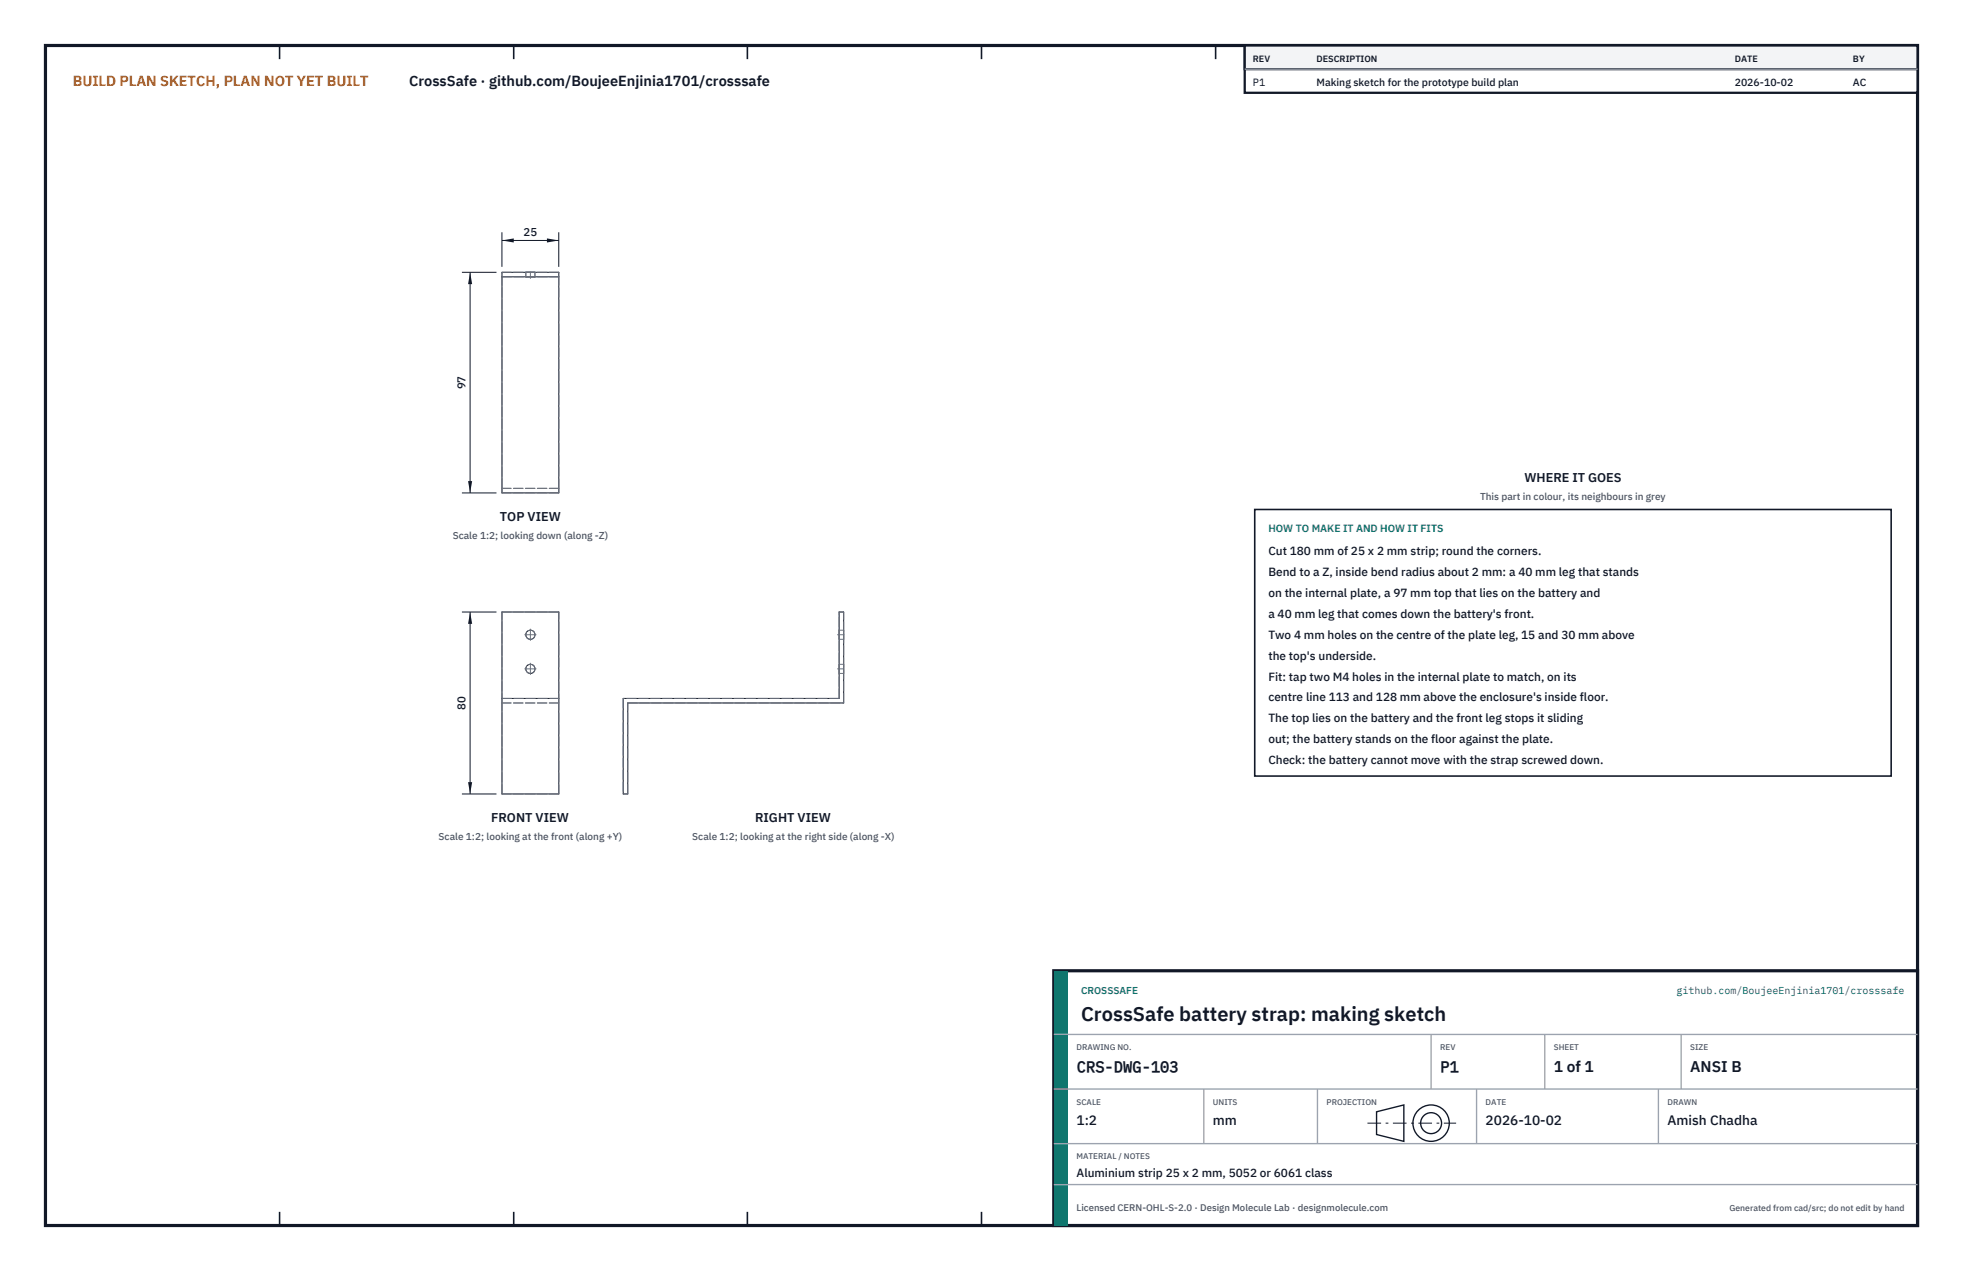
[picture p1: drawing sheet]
<svg xmlns="http://www.w3.org/2000/svg" width="432mm" height="279mm" viewBox="0 0 432 279" stroke-linecap="round" stroke-linejoin="round" font-family="sans-serif">
<defs><g id="words">
<text font-size="4.4" fill="#111827" x="237.8" y="224.4">CrossSafe battery strap: making sketch</text>
<g font-size="3.4" fill="#111827">
<text x="236.8" y="235.6">CRS-DWG-103</text>
<text x="316.8" y="235.6">P1</text>
<text x="341.8" y="235.6">1 of 1</text>
<text x="371.8" y="235.6">ANSI B</text>
</g>
<text font-size="3.2" fill="#b45309" x="16" y="19">BUILD PLAN SKETCH, PLAN NOT YET BUILT</text>
<text font-size="3.2" fill="#111827" x="90" y="19">CrossSafe · github.com/BoujeeEnjinia1701/crosssafe</text>
<g font-size="3" fill="#111827">
<text x="236.8" y="247.2">1:2</text>
<text x="266.8" y="247.2">mm</text>
<text x="326.8" y="247.2">2026-10-02</text>
<text x="366.8" y="247.2">Amish Chadha</text>
</g>
<g font-size="2.8" fill="#111827">
<text x="335.3" y="106">WHERE IT GOES</text>
<text x="110" y="114.5">TOP VIEW</text>
<text x="108" y="180.6">FRONT VIEW</text>
<text x="166.1" y="180.6">RIGHT VIEW</text>
</g>
<g font-size="2.6" fill="#111827">
<text x="279" y="122">Cut 180 mm of 25 x 2 mm strip; round the corners.</text>
<text x="279" y="126.6">Bend to a Z, inside bend radius about 2 mm: a 40 mm leg that stands</text>
<text x="279" y="131.2">on the internal plate, a 97 mm top that lies on the battery and</text>
<text x="279" y="135.8">a 40 mm leg that comes down the battery's front.</text>
<text x="279" y="140.4">Two 4 mm holes on the centre of the plate leg, 15 and 30 mm above</text>
<text x="279" y="145">the top's underside.</text>
<text x="279" y="149.6">Fit: tap two M4 holes in the internal plate to match, on its</text>
<text x="279" y="154.2">centre line 113 and 128 mm above the enclosure's inside floor.</text>
<text x="279" y="158.8">The top lies on the battery and the front leg stops it sliding</text>
<text x="279" y="163.4">out; the battery stands on the floor against the plate.</text>
<text x="279" y="168">Check: the battery cannot move with the strap screwed down.</text>
<text x="236.8" y="258.8">Aluminium strip 25 x 2 mm, 5052 or 6061 class</text>
</g>
<g font-size="2.5" fill="#111827">
<text x="115.2" y="51.9">25</text>
<text x="102.4" y="85.6" transform="rotate(-90 102.4 85.6)">97</text>
<text x="102.4" y="156" transform="rotate(-90 102.4 156)">80</text>
</g>
<g font-size="2.3" fill="#111827">
<text x="275.6" y="18.8">P1</text>
<text x="289.6" y="18.8">Making sketch for the prototype build plan</text>
<text x="381.6" y="18.8">2026-10-02</text>
<text x="407.6" y="18.8">AC</text>
</g>
<text font-size="2.3" fill="#0f766e" x="279" y="117">HOW TO MAKE IT AND HOW IT FITS</text>
<g font-size="2.2" fill="#4b5563">
<text x="325.6" y="110">This part in colour, its neighbours in grey</text>
<text x="99.6" y="118.5">Scale 1:2; looking down (along -Z)</text>
<text x="96.5" y="184.6">Scale 1:2; looking at the front (along +Y)</text>
<text x="152.3" y="184.6">Scale 1:2; looking at the right side (along -X)</text>
</g>
<g font-size="2.2" fill="#0f766e">
<text x="237.8" y="218.4">CROSSSAFE</text>
<text x="368.8" y="218.4">github.com/BoujeeEnjinia1701/crosssafe</text>
</g>
<text font-size="2.1" fill="#4b5563" x="236.8" y="266.2">Licensed CERN-OHL-S-2.0 · Design Molecule Lab · designmolecule.com</text>
<g font-size="2" fill="#111827">
<text x="275.6" y="13.6">REV</text>
<text x="289.6" y="13.6">DESCRIPTION</text>
<text x="381.6" y="13.6">DATE</text>
<text x="407.6" y="13.6">BY</text>
</g>
<text font-size="1.9" fill="#4b5563" x="380.4" y="266.2">Generated from cad/src; do not edit by hand</text>
<g font-size="1.8" fill="#4b5563">
<text x="236.8" y="230.8">DRAWING NO.</text>
<text x="316.8" y="230.8">REV</text>
<text x="341.8" y="230.8">SHEET</text>
<text x="371.8" y="230.8">SIZE</text>
<text x="236.8" y="242.8">SCALE</text>
<text x="266.8" y="242.8">UNITS</text>
<text x="291.8" y="242.8">PROJECTION</text>
<text x="326.8" y="242.8">DATE</text>
<text x="366.8" y="242.8">DRAWN</text>
<text x="236.8" y="254.8">MATERIAL / NOTES</text>
</g>
</g></defs>
<path d="M10 10h411.8v259.4h-411.8z" fill="none" stroke="#111827" stroke-width=".7" stroke-linecap="butt"/>
<g fill="none" stroke="#111827" stroke-width=".35">
<path d="M61.5 10v3M113 10v3M164.4 10v3M215.9 10v3M267.4 10v3M318.9 10v3M370.3 10v3M61.5 266.4v3M113 266.4v3M164.4 266.4v3M215.9 266.4v3M267.4 266.4v3"/>
<path d="M318.9 266.4v3M370.3 266.4v3"/>
</g>
<g fill="none" stroke="#111727" stroke-width=".22">
<path d="M110.4 59.9h12.5v48.5h-12.5zM110.4 60.9h12.5M110.4 134.5h12.5v40h-12.5zM110.4 153.5h12.5M137.1 153.5h47.5v-19h1v20h-47.5v20h-1z"/>
<circle cx="116.7" cy="139.5" r="1.01"/>
<circle cx="116.7" cy="147" r="1.01"/>
</g>
<g fill="none" stroke="#6a7180" stroke-width=".22" stroke-dasharray="2.1 .5">
<path d="M115.7 59.9h1M115.7 59.9v1M116.7 59.9h1M117.7 59.9h-2M117.7 59.9v1M122.9 59.9h-12.5M110.4 60.9h12.5M115.7 60.9h1M116.7 60.9h1M117.7 60.9h-2M110.4 107.4v-47.5M110.4 108.4v-1"/>
<path d="M122.9 107.4v-47.5M122.9 108.4v-1M122.9 107.4h-12.5M122.9 108.4h-12.5M122.9 134.5h-12.5M184.6 138.5v2M184.6 134.5h1M185.6 138.5v2M185.6 138.5h-1M110.4 153.5h12.5M110.4 154.5v-20M122.9 154.5v-20"/>
<path d="M122.9 154.5h-12.5M137.1 153.5v21M138.1 154.5h47.5M184.6 153.5h-47.5M184.6 153.5v-19M184.6 148v-2M184.6 146v2M184.6 140.5v-2M185.6 154.5v-20M185.6 148v-2M185.6 146v2M185.6 140.5v-2"/>
<path d="M185.6 148h-1M185.6 140.5h-1M185.6 146h-1M110.4 174.5v-20M122.9 174.5v-20M122.9 174.5h-12.5M137.1 174.5h1M138.1 174.5v-20"/>
<circle cx="116.7" cy="139.5" r="1.01"/>
<circle cx="116.7" cy="147" r="1.01"/>
</g>
<path d="M116.7 59.9v1.3M115.4 139.5h2.5M185.6 139.5h-1.4M115.4 147h2.5M116.7 148.3v-2.5M116.7 140.8v-2.5M185.6 147h-1.4" fill="none" stroke="#6a7180" stroke-width=".22" stroke-dasharray="4.2 .5 0 .5"/>
<path d="M110.4 51.1v7.6M110.4 52.9h12.5M122.9 51.1v7.6" fill="none" stroke="#111827" stroke-width=".22"/>
<path d="M110.4 52.9l2.6-.5v.9zM120.3 52.4v.9l2.6-.4z" fill="#111827"/>
<path d="M101.6 59.9h7.6M103.4 59.9v48.5M101.6 108.4h7.6" fill="none" stroke="#111827" stroke-width=".22"/>
<path d="M103.4 59.9l-.4 2.6h.9zM103 105.8h.9l-.5 2.6z" fill="#111827"/>
<path d="M101.6 134.5h7.6M103.4 134.5v40M101.6 174.5h7.6" fill="none" stroke="#111827" stroke-width=".22"/>
<path d="M103.4 134.5l-.4 2.6h.9zM103 171.9h.9l-.5 2.6z" fill="#111827"/>
<path d="M276 112h140v58.6h-140z" fill="#fff" stroke="#111827" stroke-width=".35"/>
<path d="M273.8 10h148v10.4h-148z" fill="#fff" stroke="#111827" stroke-width=".5"/>
<path d="M273.8 10h148v5.2h-148z" fill="#f3f4f6" stroke="#111827" stroke-width=".5"/>
<path d="M273.8 15.2h148" fill="none" stroke="#9ca3af" stroke-width=".3"/>
<path d="M231.8 213.4h190v56h-190z" fill="#fff" stroke="#111827" stroke-width=".7" stroke-linecap="butt"/>
<path d="M231.8 213.4h3v56h-3z" fill="#0f766e"/>
<path d="M231.8 227.4h190M231.8 239.4h190M264.8 239.4v12M289.8 239.4v12M314.8 227.4v12M324.8 239.4v12M339.8 227.4v12M364.8 239.4v12M369.8 227.4v12M231.8 251.4h190M231.8 260.4h190" fill="none" stroke="#9ca3af" stroke-width=".3"/>
<g fill="none" stroke="#111827" stroke-width=".3">
<path d="M302.8 244.4l6-1.5v8l-6-1.5z"/>
<circle cx="314.8" cy="246.9" r="4"/>
<circle cx="314.8" cy="246.9" r="2.3"/>
</g>
<path d="M300.8 246.9h19.5" fill="none" stroke="#111827" stroke-width=".22" stroke-dasharray="3 1 .6 1" stroke-linecap="butt"/>
<use href="#words"/>
</svg>
